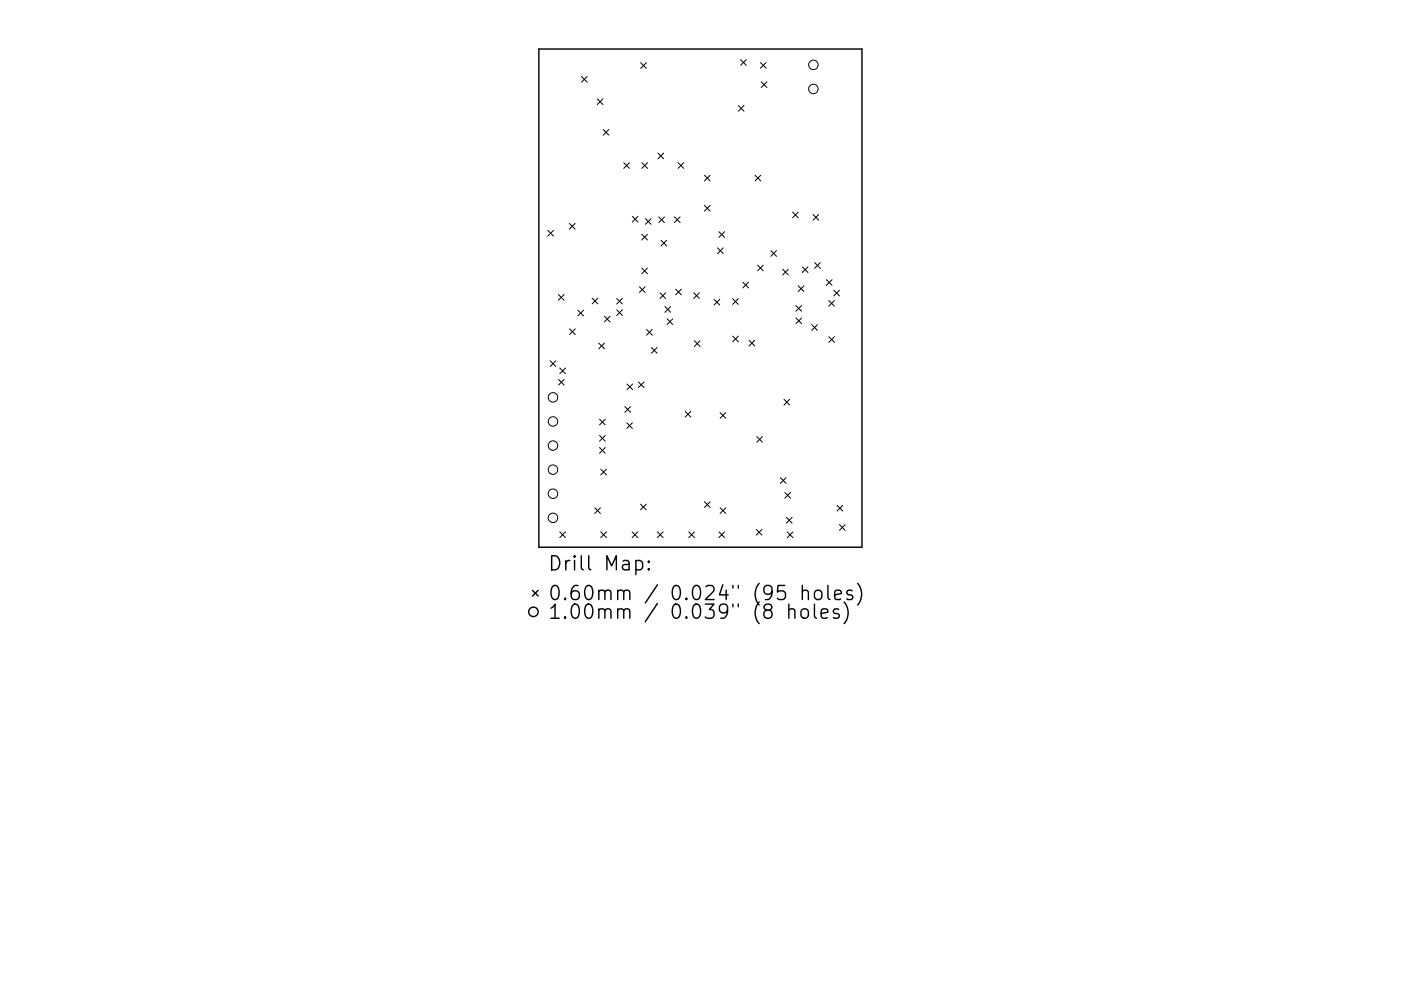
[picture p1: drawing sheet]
<svg xmlns="http://www.w3.org/2000/svg" width="297mm" height="210mm" viewBox="0 0 297 210" stroke-linecap="round" stroke-linejoin="round" font-family="sans-serif">
<defs><g id="words">
<g font-size="4.2">
<text x="116.1" y="121.1">Drill Map:</text>
<text x="116.1" y="127.4">0.60mm / 0.024&quot; (95 holes)</text>
<text x="116.1" y="131.3">1.00mm / 0.039&quot; (8 holes)</text>
</g>
</g></defs>
<g fill="none" stroke="#000" stroke-width=".3">
<path d="M114.3 10.4h68.5v105.7h-68.5zM134.8 119.1l.9-.2 .5 .6v.8l-.2 .5-.3 .1-.9-.1M137.5 119.1l.2 .1-.2 .1-.1-.1 .1-.1v.2M112.9 125.2l1.2 1.3M114.1 125.2l-1.2 1.3M137.5 120.6l.2 .2-.2 .1-.1-.1 .1-.2v.3M167.2 129.5a.74 .74 0 0 1 1.3 .1v1.6M167.2 128.2v3M170.1 125.5a.74 .74 0 0 1 1.3 .1v1.6M170.1 129.3a.81 .81 0 0 1 1.3 .4v.9a.81 .81 0 0 1-.8 .6 .81 .81 0 0 1-.8-.6v-.9zM170.1 124.2v3M172.7 128.2v2.5l.4 .5"/>
<path d="M173 125.4a.81 .81 0 0 1 1.2 .4v.8a.81 .81 0 0 1-.7 .6 .81 .81 0 0 1-.8-.6v-.8zM174.1 130.2l1.4-.3-.1-.6-.9-.1-.4 .4v1.1l.1 .3 .3 .2 .9-.2M175.5 124.2v2.6l.5 .4M177 126.2l1.4-.3-.2-.5-.8-.2-.4 .4v1.2l.1 .3 .3 .1 .8-.1M177.8 129.3l-.7-.1-.4 .4 .1 .4 1 .3 .2 .3-.2 .4-.3 .2-.8-.2M179 127.7a3.4 3.4 0 0 1 0 4.6M180.7 125.4l-.7-.2-.5 .4 .2 .5 1 .3 .1 .2-.1 .5-.3 .1-.9-.1M181.8 123.8a3.4 3.4 0 0 1 0 4.6"/>
<circle cx="113.1" cy="129.8" r="1.01"/>
</g>
<g fill="none" stroke="#000" stroke-width=".21">
<path d="M123.3 16.2l1.2 1.2M124.5 16.2l-1.2 1.2M135.8 13.3l1.2 1.2M137 13.3l-1.2 1.2M157 12.6l1.2 1.3M158.2 12.6l-1.2 1.3M161.2 13.3l1.2 1.2M161.4 17.4l1.2 1.2M162.4 13.3l-1.2 1.2M162.6 17.4l-1.2 1.2M126.6 21l1.2 1.2M127.8 21l-1.2 1.2"/>
<path d="M127.9 27.5l1.2 1.2M129.1 27.5l-1.2 1.2M132.3 34.5l1.2 1.2M133.5 34.5l-1.2 1.2M136.1 34.5l1.2 1.2M137.3 34.5l-1.2 1.2M139.5 32.5l1.2 1.2M140.7 32.5l-1.2 1.2M143.8 34.5l1.2 1.2M145 34.5l-1.2 1.2M149.4 37.2l1.2 1.2M150.6 37.2l-1.2 1.2"/>
<path d="M156.5 22.4l1.2 1.2M157.7 22.4l-1.2 1.2M160.1 37.2l1.2 1.2M161.3 37.2l-1.2 1.2M116.2 48.9l1.2 1.2M117.4 48.9l-1.2 1.2M120.7 47.4l1.2 1.2M121.9 47.4l-1.2 1.2M134.1 45.9l1.2 1.2M135.3 45.9l-1.2 1.2M136.1 49.7l1.2 1.2M136.1 56.9l1.2 1.2"/>
<path d="M136.8 46.4l1.2 1.2M137.3 49.7l-1.2 1.2M137.3 56.9l-1.2 1.2M138 46.4l-1.2 1.2M139.7 46l1.2 1.2M140.2 51l1.2 1.2M140.9 46l-1.2 1.2M141.4 51l-1.2 1.2M143 46l1.2 1.2M144.2 46l-1.2 1.2M149.4 43.6l1.2 1.2M150.6 43.6l-1.2 1.2"/>
<path d="M152.1 52.6l1.2 1.2M152.4 49.2l1.2 1.2M153.3 52.6l-1.2 1.2M153.6 49.2l-1.2 1.2M157.5 59.9l1.2 1.2M158.7 59.9l-1.2 1.2M160.6 56.2l1.2 1.3M161.8 56.2l-1.2 1.3M163.4 53.2l1.2 1.2M164.6 53.2l-1.2 1.2M165.9 57.1l1.2 1.2M167.1 57.1l-1.2 1.2"/>
<path d="M168 45l1.2 1.2M169.2 45l-1.2 1.2M170.1 56.6l1.2 1.2M171.3 56.6l-1.2 1.2M172.4 45.5l1.2 1.2M172.7 55.7l1.2 1.2M173.6 45.5l-1.2 1.2M173.9 55.7l-1.2 1.2M175.2 59.3l1.2 1.2M176.4 59.3l-1.2 1.2M116.6 76.5l1.2 1.3M117.8 76.5l-1.2 1.3"/>
<path d="M118.4 62.5l1.2 1.2M118.7 78.1l1.2 1.2M119.6 62.5l-1.2 1.2M119.9 78.1l-1.2 1.2M120.8 69.8l1.2 1.2M122 69.8l-1.2 1.2M122.5 65.8l1.2 1.2M123.7 65.8l-1.2 1.2M125.5 63.3l1.3 1.2M126.8 63.3l-1.3 1.2M126.9 72.8l1.2 1.2M128.1 67.1l1.2 1.2"/>
<path d="M128.1 72.8l-1.2 1.2M129.3 67.1l-1.2 1.2M130.7 65.7l1.3 1.2M130.8 63.3l1.2 1.2M132 65.7l-1.3 1.2M132 63.3l-1.2 1.2M135.6 60.8l1.2 1.3M136.8 60.8l-1.2 1.3M137.1 69.9l1.2 1.2M138.1 73.7l1.2 1.2M138.3 69.9l-1.2 1.2M139.3 73.7l-1.2 1.2"/>
<path d="M139.9 62.1l1.2 1.2M141 65l1.2 1.3M141.1 62.1l-1.2 1.2M141.4 67.6l1.2 1.3M142.2 65l-1.2 1.3M142.6 67.6l-1.2 1.3M143.2 61.4l1.3 1.2M144.5 61.4l-1.3 1.2M147.1 62.1l1.2 1.2M147.2 72.3l1.2 1.2M148.3 62.1l-1.2 1.2M148.4 72.3l-1.2 1.2"/>
<path d="M151.4 63.5l1.2 1.2M152.6 63.5l-1.2 1.2M155.3 63.4l1.2 1.2M155.3 71.3l1.3 1.2M156.5 63.4l-1.2 1.2M156.6 71.3l-1.3 1.2M158.8 72.2l1.2 1.2M160 72.2l-1.2 1.2M168.7 64.8l1.2 1.2M168.8 67.5l1.2 1.2M169.2 60.6l1.2 1.3M169.9 64.8l-1.2 1.2"/>
<path d="M170 67.5l-1.2 1.2M170.4 60.6l-1.2 1.3M172.1 68.9l1.2 1.2M173.3 68.9l-1.2 1.2M175.7 63.8l1.2 1.2M175.7 71.4l1.2 1.2M176.8 61.6l1.2 1.2M176.9 63.8l-1.2 1.2M176.9 71.4l-1.2 1.2M178 61.6l-1.2 1.2M118.4 80.5l1.2 1.2M119.6 80.5l-1.2 1.2"/>
<path d="M127.1 88.9l1.2 1.2M127.1 92.4l1.2 1.2M127.1 95l1.2 1.2M127.4 99.6l1.2 1.2M128.3 88.9l-1.2 1.2M128.3 92.4l-1.2 1.2M128.3 95l-1.2 1.2M128.6 99.6l-1.2 1.2M132.5 86.3l1.2 1.2M132.9 89.7l1.2 1.2M132.9 81.5l1.2 1.2M133.7 86.3l-1.2 1.2"/>
<path d="M134.1 89.7l-1.2 1.2M134.1 81.5l-1.2 1.2M135.4 81l1.2 1.2M136.6 81l-1.2 1.2M145.3 87.3l1.2 1.2M146.5 87.3l-1.2 1.2M152.7 87.5l1.2 1.2M153.9 87.5l-1.2 1.2M160.4 92.6l1.3 1.2M161.7 92.6l-1.3 1.2M166.2 84.7l1.2 1.2M167.4 84.7l-1.2 1.2"/>
<path d="M118.7 112.8l1.2 1.3M119.9 112.8l-1.2 1.3M126.1 107.7l1.2 1.2M127.3 107.7l-1.2 1.2M127.4 112.8l1.2 1.3M128.6 112.8l-1.2 1.3M134 112.8l1.2 1.3M135.2 112.8l-1.2 1.3M135.8 107l1.2 1.2M137 107l-1.2 1.2M139.4 112.8l1.2 1.3M140.6 112.8l-1.2 1.3"/>
<path d="M146 112.8l1.2 1.3M147.2 112.8l-1.2 1.3M149.4 106.5l1.2 1.2M150.6 106.5l-1.2 1.2M152.4 112.8l1.2 1.3M152.7 107.7l1.2 1.2M153.6 112.8l-1.2 1.3M153.9 107.7l-1.2 1.2M160.3 112.3l1.3 1.2M161.6 112.3l-1.3 1.2M165.5 101.3l1.2 1.2M166.4 104.5l1.2 1.2"/>
<path d="M166.7 101.3l-1.2 1.2M166.7 109.8l1.2 1.2M166.9 112.9l1.2 1.2M167.6 104.5l-1.2 1.2M167.9 109.8l-1.2 1.2M168.1 112.9l-1.2 1.2M177.5 107.2l1.2 1.2M178 111.3l1.2 1.2M178.7 107.2l-1.2 1.2M179.2 111.3l-1.2 1.2"/>
<circle cx="172.5" cy="13.8" r="1.01"/>
<circle cx="172.5" cy="18.9" r="1.01"/>
<circle cx="117.2" cy="84.3" r="1.01"/>
<circle cx="117.2" cy="99.6" r="1.01"/>
<circle cx="117.2" cy="89.4" r="1.01"/>
<circle cx="117.2" cy="94.5" r="1.01"/>
<circle cx="117.2" cy="104.8" r="1.01"/>
<circle cx="117.2" cy="109.9" r="1.01"/>
</g>
<use href="#words"/>
</svg>
